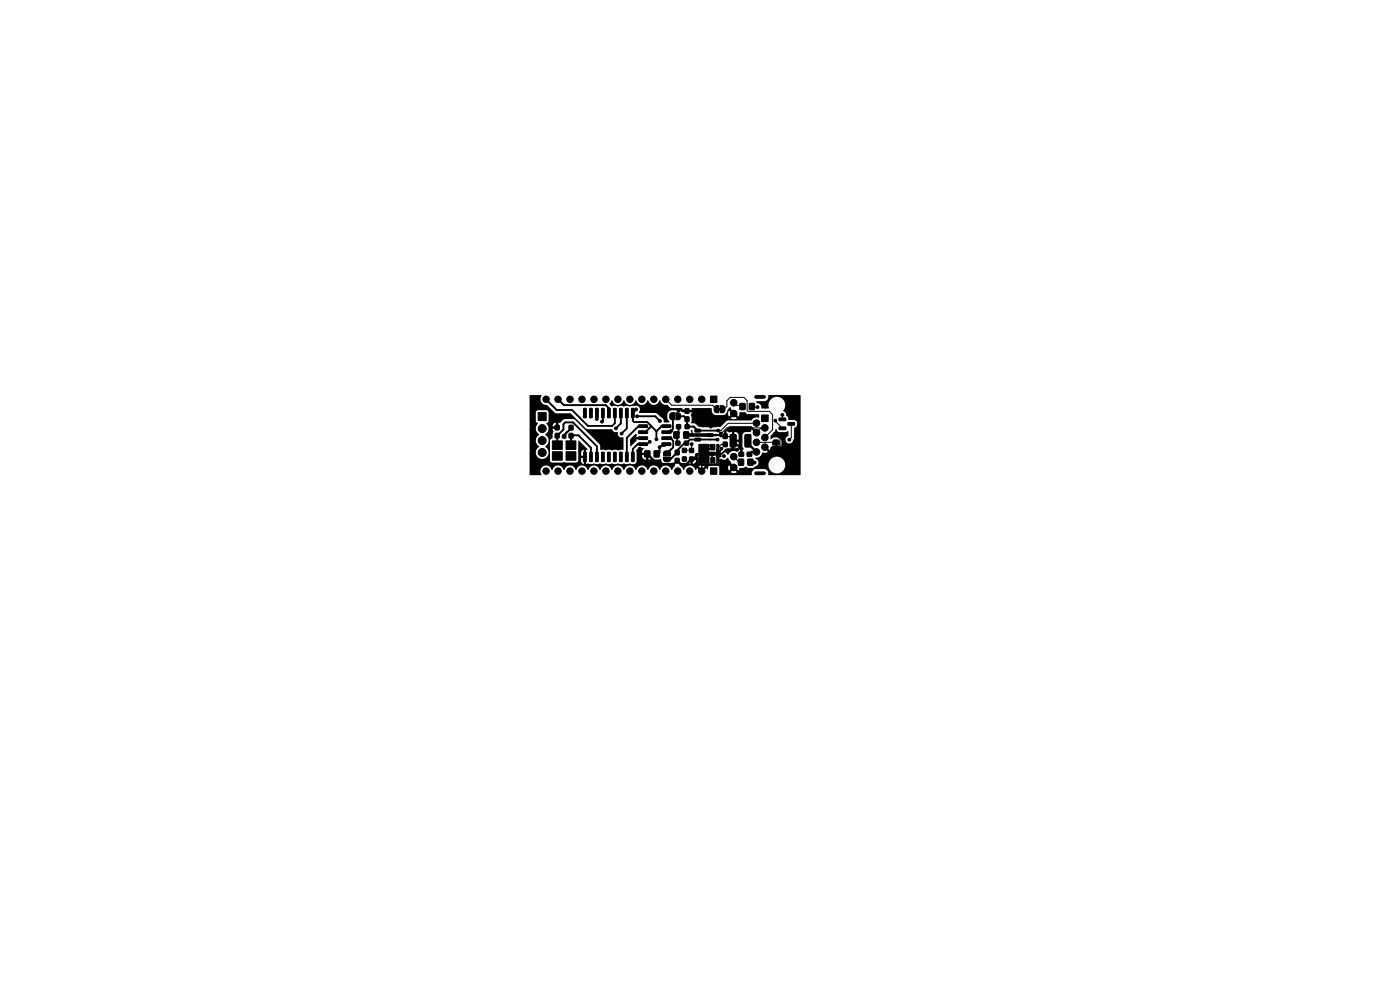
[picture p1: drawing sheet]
<svg xmlns="http://www.w3.org/2000/svg" width="297mm" height="210mm" viewBox="0 0 297 210" stroke-linecap="round" stroke-linejoin="round" font-family="sans-serif">
<path d="M112.4 83.9l2.4-.1 .1 .1a1.24 1.24 0 0 0-.1 1.4 1.24 1.24 0 0 0 1.3 .6l1.8 1.7 3.2 .1 3.4 3.3 5.4 .1a.93 .93 0 0 0 1.2 .6 .93 .93 0 0 0 1.1 1.1v2.6h-.7l-.4 .2-.4-.2-.9 .2-.4-.2-.8 .2-.4-.2h-.8l-.2-1.2-5.3-5.2h-2.3l-.7 .7h-.4v.9l-.3 .1v.2l-1 .1v.2a.65 .65 0 0 1 0 .9v.8l-.4 .3-.1 .3v4.2l.4 .4h2.2l.4-.1 .3 .1h2.2l.4-.2h.7l.1 .3 .4 .2v-1.2h-.5v.7h-.7l.1-1.9h.6v.7h.5v-1.3l-.4 .2-.1 .4h-.6v-2.4l.1-.1 1.9 1.8-.1 .1h-.3v3l.4-.1 .4 .2 .9-.2 .4 .2 .8-.2 .5 .2 .8-.2 .5 .2 .8-.2 .4 .2 .8-.2 .5 .2 .8-.2 .5 .2 .8-.2 .4 .1h.7l.3-.5 .1-1.1h1.1l.3 .5 .6 .2v-1h-.9v.3h-1.1l-.1-1.2 .5-.6h1l-.3 1 1.1 .1v.2l.3 .1v1.1l.4-.1a.48 .48 0 0 1 .8 .1l1.4-.1 .3 .7 .6 .3h.9l.6-.3 .6 .7-.7 .9a1.31 1.31 0 0 0-1.2-1 1.31 1.31 0 0 0-1.3 1 1.31 1.31 0 0 0-1.3-1 1.31 1.31 0 0 0-1.3 1 1.31 1.31 0 0 0-1.2-1 1.31 1.31 0 0 0-1.3 1 1.31 1.31 0 0 0-1.3-1 1.31 1.31 0 0 0-1.2 1 1.31 1.31 0 0 0-1.3-1 1.31 1.31 0 0 0-1.3 1 1.31 1.31 0 0 0-1.2-1 1.31 1.31 0 0 0-1.3 1 1.31 1.31 0 0 0-1.3-1 1.31 1.31 0 0 0-1.3 1 1.31 1.31 0 0 0-1.2-1 1.31 1.31 0 0 0-1.3 1 1.31 1.31 0 0 0-1.3-1 1.31 1.31 0 0 0-1.2 1 1.31 1.31 0 0 0-1.3-1 1.31 1.31 0 0 0-1.3 1 1.25 1.25 0 0 0-1.3-.9 1.25 1.25 0 0 0-1.1 1.2l.1 .8-2.4-.1v-13.2h1.3v1.8l.4 .5a1.49 1.49 0 0 0 .3 2.4 1.48 1.48 0 0 0 0 2.5 1.39 1.39 0 0 0-.4 2.1 1.39 1.39 0 0 0 2.1 0 1.39 1.39 0 0 0-.4-2.1 1.48 1.48 0 0 0 0-2.5l.1-.1a1.34 1.34 0 0 0 .5-1.7l1.6 .1v-.8a.73 .73 0 0 0-.7 .7h-.9l-.4-.5 .5-.6v-1.9l-.3-.3-2-.1-.3 .2-.1 .3h-1.3zM120.2 91.4l.2 .2-.2 .4v.8a.55 .55 0 0 1-.5 .4 .55 .55 0 0 1-.5-.3v-.5zM133.7 93.1l1.2-1.1 .2 .3-.1 .4h1.3l.1 .1v.4h-1.4v.3l-1.2 1.2-.1-.2zM129.7 84.9h.2a1.27 1.27 0 0 0 1.2 1 1.27 1.27 0 0 0 1.2-1 1.31 1.31 0 0 0 1.3 1 1.31 1.31 0 0 0 1.3-1 1.31 1.31 0 0 0 1.3 1 1.31 1.31 0 0 0 1.2-1 1.31 1.31 0 0 0 1.3 1 1.31 1.31 0 0 0 1.3-1l.1 .1a1.29 1.29 0 0 0 1.5 .9l.7 .6 2.4 .1 .1 .4h1.9l.1-.4h4.1l.3 1 .7 .5h1.5l.5-.2 .3-.4 .1-.6 .5-.5 .3 .1-.1 .2 .6 .6-.4 .3-.6-.5a1.2 1.2 0 0 0 .1 1.3l.5-.6 .4 .4-.6 .6a1.2 1.2 0 0 0 1.3-.1l-.6-.5 .4-.4 .6 .6 .3-1h1.1l.6 .5h2.3v.7a1.41 1.41 0 0 0-1.7 .6h-4.9l-1.6 1.4h-3.9l-.7-.1-.8-.7h-.7v-1.5a.42 .42 0 0 1 0-.6v-.2h-2l-.8-.5-1.6 .1-.6 .4-.1 .5v.9l.4 .6-1.1 .1-.3-.8-1.4-1.2h-3.6l-.1-.1a.87 .87 0 0 0 .1-1.2 .87 .87 0 0 0-1.1-.2l-.9 .2-.4-.2-.8 .2-.5-.2-.8 .2-.9-.2a.32 .32 0 0 1-.6 0l-.3-.5zM147.6 96.2l.8-.1 .3-.2h.2l.1 .2 .2-.2 .9 .2 .1-.2 1.1-.2 .3 .4-.2 .1v.1l.2 .1-.6 .5-.4-.4-.4 .1-.1-.2-.2 .2h-.7l-.1-.2-.2 .2-.5-.2h-.7l-.1 .3-.2-.2 .1-.3h.9l.1 .2 .2-.2h.7l.1 .2 .2-.2h.7l.1 .2 .3-.1 .3 .2 .2-.2-.2-.3-.3 .3-.2-.2-.2 .1zM152.4 86.5h.5v.6h-.5zM145.6 92.1l1.1-.1-.2-.7h.4a.7 .7 0 0 0 .6 .9l5.3-.2 .1 .3h.7v-.8l1.2-1.1h4.6l1 .9-.4 .4-.5-.6-.3 .6-1-.1a.74 .74 0 0 0-.7 .7v2.5l.3 .4-.3 .2v.9h-.4l-.1-.9h-.4a.56 .56 0 0 1-.8 .3l-.8 .1-.6 .7-.8-.6 .3-.6 .7-.1 .5 .2a1.32 1.32 0 0 0 1.5-.5l.1-1.1h-.9v1.6h-.5v-2.1h1.4v-.9a.77 .77 0 0 0-.9-.7v1.6h-.5v-1.6l-.6 .1-.6-.3v.9l-.2 .1-.1 .2-1 .1a.83 .83 0 0 0-1-.3h-2.9l-.4-.1-2.8 .1zM164.3 94.2h.6v.5h-.6zM144.6 98.4l1-.1 .3-.1 1.1 .2a.73 .73 0 0 0 .7-.8h-.7v.8h-.5v-1h.2l.1-.3h.9l.1-.3 .4 .2v1.2l.1 .1h4.2l.1-.9h.5a.92 .92 0 0 0 1.3-.3l.7 .9-.1 .2 .6 .5-.4 .4-.6-.6a1.2 1.2 0 0 0 .1 1.3l.5-.6 .4 .4-.6 .6a1.2 1.2 0 0 0 1.3 0l-.6-.6 .4-.4 .6 .6 .2-.5 .8-.1 .5-.2 .5 .2h1l1.1-.7h2.2v.3a1.78 1.78 0 0 0 2.7 1.4 1.78 1.78 0 0 0 0-3.1 1.78 1.78 0 0 0-2.7 1.4h-2.2a1.18 1.18 0 0 0-.6-1.3v-.1a1.4 1.4 0 0 0 1.6-1.1l.6 .1 .5-.2-.6-.6 .4-.4 .6 .6 .2-.8 1.9 .1 .4-.2 .1-1-.4-.6-1.2-.2-.7 .4-.2-.2v-.5l1-1 .2-.5 .4 .5 .3 .2h1.4l.5-.3v1.1a.84 .84 0 0 0-.5 1 .84 .84 0 0 0 .9 .6 .84 .84 0 0 0 .7-.9l.2-2.4 .6-.5v-.8l-.5-.4h-1.3l-.1-.5-.4-.4-.1-.6-.5-.5a1.82 1.82 0 0 0-1.1-2.9 1.82 1.82 0 0 0-2 2.4h-1.5a1.03 1.03 0 0 0-1.1-1.1l-.1-.3 .1-.1h1.7a1.06 1.06 0 0 0 .8-1.3l6.8 .1v16.8l-.1 .1h-6.6l-.1-.1a.9 .9 0 0 0-.8-1.2h-2.1a1.08 1.08 0 0 0-.6 1.3h-6.8l-.3-1.9-.3-.2h-1.4a.62 .62 0 0 0-.5 .8l-.2 .1-.1-.3-.5 .5-.4-.4 .5-.5a1.18 1.18 0 0 0-1.3 0l.5 .5-.3 .4-.5-.5-.3 .4a1.31 1.31 0 0 0-1.3-1 1.31 1.31 0 0 0-1.2 1l-.9-.9z" fill="#000"/>
<g fill="#000" stroke="#000" stroke-width=".21">
<path d="M114.2 87.5h1.7v1.7h-1.7zM117.2 93.5h2.1v1.8h-2.1zM117.2 95.8h2.1v1.8h-2.1zM117.8 92h.8v.9h-.8zM117.8 90.2h.8v1h-.8zM120.1 93.5h2.1v1.8h-2.1zM120.1 95.8h2.1v1.8h-2.1zM120.7 92h.9v.9h-.9zM120.7 90.2h.9v1h-.9zM123.8 95.9l.6 .1-.1 1.9h-.5zM123.8 86.6l.6 .1-.1 1.9h-.5zM125.1 95.9l.5 .1v1.9h-.5z"/>
<path d="M125.1 86.6l.5 .1v1.9h-.5zM126.4 95.9l.5 .1-.1 1.9h-.5zM126.4 86.6l.5 .1-.1 1.9h-.5zM127.6 95.9l.6 .1-.1 1.9h-.5zM127.6 86.6l.6 .1-.1 1.9h-.5zM128.9 95.9l.6 .1-.1 1.9h-.5zM128.9 86.6l.6 .1-.1 1.9h-.5zM130.2 95.9l.5 .1-.1 1.9h-.4zM130.2 86.6l.5 .1-.1 1.9h-.4zM131.5 95.9l.5 .1-.1 1.9h-.5zM131.5 86.6l.5 .1-.1 1.9h-.5zM132.7 95.9l.6 .1-.1 1.9h-.5z"/>
<path d="M132.7 86.6l.6 .1-.1 1.9h-.5zM134 95.9l.5 .1v1.9h-.5zM134 86.6l.5 .1v1.9h-.5zM135.5 94l1.8-.1 .1 .5-1.9 .1zM135.5 92.7h1.8l.1 .5h-1.9zM135.5 91.4h1.8l.1 .5-1.9 .1zM135.5 90.1h1.8l.1 .5-1.9 .1zM136.8 95.7h1v1.2h-1zM138.8 95.7h1v1.2h-1zM140.4 90.1h1.9v.5l-1.8 .1zM140.4 91.4h1.9v.5l-1.8 .1zM140.4 92.7h1.9v.5h-1.8z"/>
<path d="M140.4 94l1.9-.1v.5l-1.8 .1zM140.9 95.8l.3-.2 .8 .1 .2 .2 .1 .7h-1.5zM140.8 96.9h1.5l-.1 .7-.4 .3h-.7l-.3-.3zM143 91.6h1v1.3h-1zM142.2 87.7l.3-.1h.6v1.5l-.6-.1-.3-.1zM143.3 97.3h.8v.9h-.8zM143.3 95.5h.8v1h-.8zM143.5 90.1h.9v.8h-.9zM143.4 87.6h.7l.2 .3 .1 .7-.3 .4-.7 .1zM143.4 93.6h.8v.8h-.8zM144.8 96.9h.8v.9h-.8zM144.8 95.1h.8v.9h-.8z"/>
<path d="M145.1 91.6h1v1.3h-1zM145.4 90.1h.8v.8h-.8zM145.3 88.5h.9v.9h-.9zM145.3 86.7h.9v1h-.9zM145.2 93.6h.9v.8h-.9zM146.3 95.1h.8v.9h-.8zM146.3 97h.8v.8h-.8zM147.5 93l1-.1 .1 .6-1.1 .1zM147.5 91.1l1-.1 .1 .6-1.1 .1zM148.3 96.7h2.1v1.5h-2.1zM148.3 94.3h2.1v1.5h-2.1zM148.3 96h3.5l1 .1v.3l-1 .1h-3.4z"/>
<path d="M150.1 92h1l.1 .5-1.1 .1zM150.8 97.1h.3v1.2l-.3-.1zM150.8 94.3h.3v1.2l-.3-.1zM151.3 97.1h.3v1.2l-.3-.1zM151.3 94.3h.3v1.2l-.3-.1zM152 95.6h.8v.3h-.8zM152 96.6h.8v.3h-.8zM150.7 99.2h1.4v1.4h-1.4zM150.7 84h1.4v1.4h-1.4zM152.1 97.1h.4v1.2l-.4-.1zM152.1 94.3h.4v1.2l-.4-.1zM151.6 86.2l.3-.1h.6v1.5l-.6-.1-.3-.1z"/>
<path d="M152.8 86.1h.7l.3 .3v.7l-.3 .4-.7 .1zM153.4 93.8h.9v.9h-.9zM153.4 92.1h.9v.9h-.9zM154.9 92.2h1l.3 .1v2.3l-.2 .2-.9 .1-.2-.2zM156.8 96h.9v.8h-.9zM156.7 97.4h1v1.3h-1zM157 85.6h1v1.3h-1zM158.1 92.2h1l.2 .1v2.3l-.1 .2-1 .1-.2-.2zM158.5 96h1v.8h-1zM158.7 97.4h1v1.3h-1zM159 85.6h1v1.3h-1zM161.6 88h1.4v1.4h-1.4z"/>
<path d="M164.1 93.4h1.1l.2 .3v.6h-1.5v-.6zM165.3 90.6h1.3l.1 .5-1.4 .1zM165.3 88.7h1.3l.1 .5-1.4 .1zM163.9 94.6h1.5v.7l-.4 .3h-.8l-.3-.3zM167.2 89.7l1.3-.1 .1 .5-1.4 .1z"/>
<circle cx="115" cy="90.9" r=".85"/>
<circle cx="115" cy="93.5" r=".85"/>
<circle cx="115" cy="96" r=".85"/>
<circle cx="115.8" cy="99.9" r=".68"/>
<circle cx="115.8" cy="84.7" r=".68"/>
<circle cx="116.8" cy="91.8" r=".3"/>
<circle cx="118.4" cy="99.9" r=".68"/>
<circle cx="118.4" cy="84.7" r=".68"/>
<circle cx="119.6" cy="92.4" r=".3"/>
<circle cx="120.9" cy="99.9" r=".68"/>
<circle cx="120.9" cy="84.7" r=".68"/>
<circle cx="123.5" cy="99.9" r=".68"/>
<circle cx="123.5" cy="84.7" r=".68"/>
<circle cx="126" cy="99.9" r=".68"/>
<circle cx="126" cy="84.7" r=".68"/>
<circle cx="126.6" cy="88.9" r=".3"/>
<circle cx="127.7" cy="89.4" r=".3"/>
<circle cx="128.5" cy="99.9" r=".68"/>
<circle cx="128.5" cy="84.7" r=".68"/>
<circle cx="130.7" cy="90.9" r=".3"/>
<circle cx="131.1" cy="99.9" r=".68"/>
<circle cx="131.1" cy="84.7" r=".68"/>
<circle cx="131.4" cy="95.1" r=".3"/>
<circle cx="131.9" cy="92" r=".3"/>
<circle cx="133.6" cy="99.9" r=".68"/>
<circle cx="133.6" cy="84.7" r=".68"/>
<circle cx="134.1" cy="93.6" r=".3"/>
<circle cx="134.9" cy="86.8" r=".3"/>
<circle cx="135.2" cy="88.3" r=".3"/>
<circle cx="135.7" cy="95.2" r=".3"/>
<circle cx="136.2" cy="99.9" r=".68"/>
<circle cx="136.2" cy="84.7" r=".68"/>
<circle cx="137.8" cy="93.7" r=".3"/>
<circle cx="138.7" cy="99.9" r=".68"/>
<circle cx="138.7" cy="84.7" r=".68"/>
<circle cx="139.2" cy="93.2" r=".3"/>
<circle cx="139.9" cy="94.9" r=".3"/>
<circle cx="140" cy="89.3" r=".3"/>
<circle cx="141.2" cy="99.9" r=".68"/>
<circle cx="141.2" cy="84.7" r=".68"/>
<circle cx="142.2" cy="92.9" r=".3"/>
<circle cx="142.4" cy="91.4" r=".3"/>
<circle cx="143.8" cy="99.9" r=".68"/>
<circle cx="143.8" cy="84.7" r=".68"/>
<circle cx="143.9" cy="87" r=".3"/>
<circle cx="145.2" cy="97.4" r=".3"/>
<circle cx="146.3" cy="99.9" r=".68"/>
<circle cx="146.3" cy="84.7" r=".68"/>
<circle cx="146.7" cy="94.2" r=".3"/>
<circle cx="148.4" cy="89.3" r=".3"/>
<circle cx="148.6" cy="96.3" r=".2"/>
<circle cx="148.8" cy="98" r=".2"/>
<circle cx="148.8" cy="94.5" r=".2"/>
<circle cx="148.9" cy="99.9" r=".68"/>
<circle cx="148.9" cy="84.7" r=".68"/>
<circle cx="148.9" cy="97" r=".2"/>
<circle cx="148.9" cy="95.5" r=".2"/>
<circle cx="149.3" cy="98" r=".2"/>
<circle cx="149.3" cy="94.5" r=".2"/>
<circle cx="149.3" cy="97.5" r=".3"/>
<circle cx="149.6" cy="96.3" r=".2"/>
<circle cx="149.7" cy="97" r=".2"/>
<circle cx="149.7" cy="95.5" r=".2"/>
<circle cx="149.8" cy="94.5" r=".2"/>
<circle cx="149.8" cy="98" r=".2"/>
<circle cx="150.6" cy="96.3" r=".2"/>
<circle cx="150.8" cy="94.5" r=".2"/>
<circle cx="150.8" cy="95.2" r=".2"/>
<circle cx="150.8" cy="90.5" r=".3"/>
<circle cx="151" cy="97.3" r=".2"/>
<circle cx="151" cy="98" r=".2"/>
<circle cx="151.6" cy="96.3" r=".2"/>
<circle cx="152.2" cy="93.3" r=".3"/>
<circle cx="152.3" cy="91.3" r=".3"/>
<circle cx="152.9" cy="91.9" r=".3"/>
<circle cx="153" cy="95.2" r=".3"/>
<circle cx="153.6" cy="96.7" r=".3"/>
<circle cx="153.9" cy="94.3" r=".3"/>
<circle cx="155.7" cy="99.2" r=".7"/>
<circle cx="155.7" cy="87.7" r=".7"/>
<circle cx="155.7" cy="96.9" r=".7"/>
<circle cx="155.7" cy="85.4" r=".7"/>
<circle cx="156.4" cy="95.4" r=".3"/>
<circle cx="160.1" cy="98.1" r=".3"/>
<circle cx="160.5" cy="89.7" r=".7"/>
<circle cx="160.5" cy="93.8" r=".7"/>
<circle cx="160.5" cy="95.9" r=".7"/>
<circle cx="160.5" cy="91.8" r=".7"/>
<circle cx="160.7" cy="86.4" r=".3"/>
<circle cx="162.3" cy="92.8" r=".7"/>
<circle cx="162.3" cy="90.8" r=".7"/>
<circle cx="162.3" cy="94.8" r=".7"/>
<circle cx="162.3" cy="86.2" r=".3"/>
<circle cx="164.4" cy="92" r=".3"/>
<circle cx="164.5" cy="89.2" r=".3"/>
<circle cx="166" cy="88" r=".3"/>
<circle cx="167.4" cy="93.3" r=".3"/>
</g>
<path d="M150.6 92.3h.1M160.4 84.2h1.7M160.4 100.4h1.7" fill="none" stroke="#000" stroke-width=".8"/>
<g fill="none" stroke="#000" stroke-width=".4">
<path d="M115.8 84.7l2.3 2.3h3.2l3.4 3.4h5.2l.5-.6v-2.2M115.8 84.7h.1M118.2 92.4h.1M118.2 92.4l1.3-1.3v-1.1l.4-.4h1.7l5 5.1v2.2M118.2 92.4v2M118.4 84.7l1.2 1.2h8.9l.7 .7v1M121.1 94.4v-1.9l.2-.2h1.4l2.7 2.7v1.9M121.2 90.7l-1.6 1.7M126.6 87.6v1.3M127.9 87.6v1.7l-.2 .2M131.7 87.6v2.2l-1.1 1.1M133 87.6v3.3l-1.1 1.1"/>
<path d="M134.9 86.9l-.6 .7v1.7l.2 .2h2.8l2 2M135.1 88.3h3.9l1 1M136.4 92.9h-1.6l-.7 .7M136.4 90.4h-.9l-2.5 2.5v4M136.4 94.2h-1.1l-1 1.1v1.6M137.8 90.8h.1M138.2 90.4l-1.3 1.3h-.5M139.3 91.5v1.7M141.2 84.7h.1M141.4 92.9h.8l.6 .6v1.4l-1.3 1.2M141.4 94.2l-.4 .4h-.8l-.3 .3v1.1l-.2 .3h-.4M141.4 90.4h-1.1l-1 1.1"/>
<path d="M142.6 88.3l.2 .2v2.5l-.7 .7h-.7M143.9 88.3h1.2l.7 .7v1.5h1.4l.8 .8h4.4M143.9 87h1.7l.1 .2M144.1 90.3l-.2 .2v1.3l-.4 .5 .1 .1v1.4l.2 .2M145.6 94h-.4l-1.5 1.6v.4l-1.5 1.4h-.7M145.6 94h.1M151 97.7h.5M152.2 93.2h-5.8l-.8 .8M152.9 91.9l-.3 .4h-2M155.5 93.5l1.8 1.7v1.2"/>
</g>
<path d="M148.6 96.3h-.4l-1.1 1.1h-.4l-1.1 1h-1.2l-.7-.7-.8 .8h-3.4l-2.2-2.2M154.4 95.4h2M155.4 93.5v1.9M158.5 93.5v.4l2 2h-1l-.5 .5" fill="none" stroke="#000" stroke-width=".5"/>
<path d="M154.4 95.4h-.4l-.9 .9h-.5" fill="none" stroke="#000" stroke-width=".35"/>
<g fill="none" stroke="#000" stroke-width=".21">
<path d="M137.8 93.7l-.5 .5h-.9M141.2 84.7l1.3 1.3h8.7l.8 .8M145.2 95.5h.1M146.7 94.2v1.5l-.1-.2h-1.4M149.8 94.5h.1M149.8 94.5h1.2M151 95.2h-1l-.3 .3M152.6 96.3h.1M153 95.2v.2l-.3 .4h-.3M153.3 86.8h.3l.6-.6v-1.2l.7-.7h2.9l.7 .7v2l.2 .3h4.5l.7 .6v3.3l-1.6 1.6M153.4 96.7l-.1 .1M153.6 96.7l-1.2 .1"/>
<path d="M153.9 92.6h.7l.9 .9M153.9 94.3h-.9l-.5 .6M155.7 85.4l.5 .6h1.3M155.7 96.9l1.1 1.1M159.2 98.1h.9M159.5 86l.4 .4h.8M160.5 89.8h-6l-1.6 1.5h-.5M160.5 93.8h4.1M161.5 90.8l-1 1M162.3 90.8h-8.1l-1.3 1.1M164.4 92l1.3 1.4v1l-.7 .7h-.3M164.5 89.2l1.5 1.7"/>
<path d="M164.7 93.8h-.1M166 88h.1M166 88v1M167.9 89.9v3l-.5 .4"/>
</g>
<path d="M155.7 99.2l-.5-.5h-6.2l-.1 .1v1.1M155.7 87.7l-.4 .4" fill="none" stroke="#000" stroke-width=".3"/>
<path d="M145.6 92.3h5" fill="none" stroke="#000" stroke-width=".75"/>
</svg>
